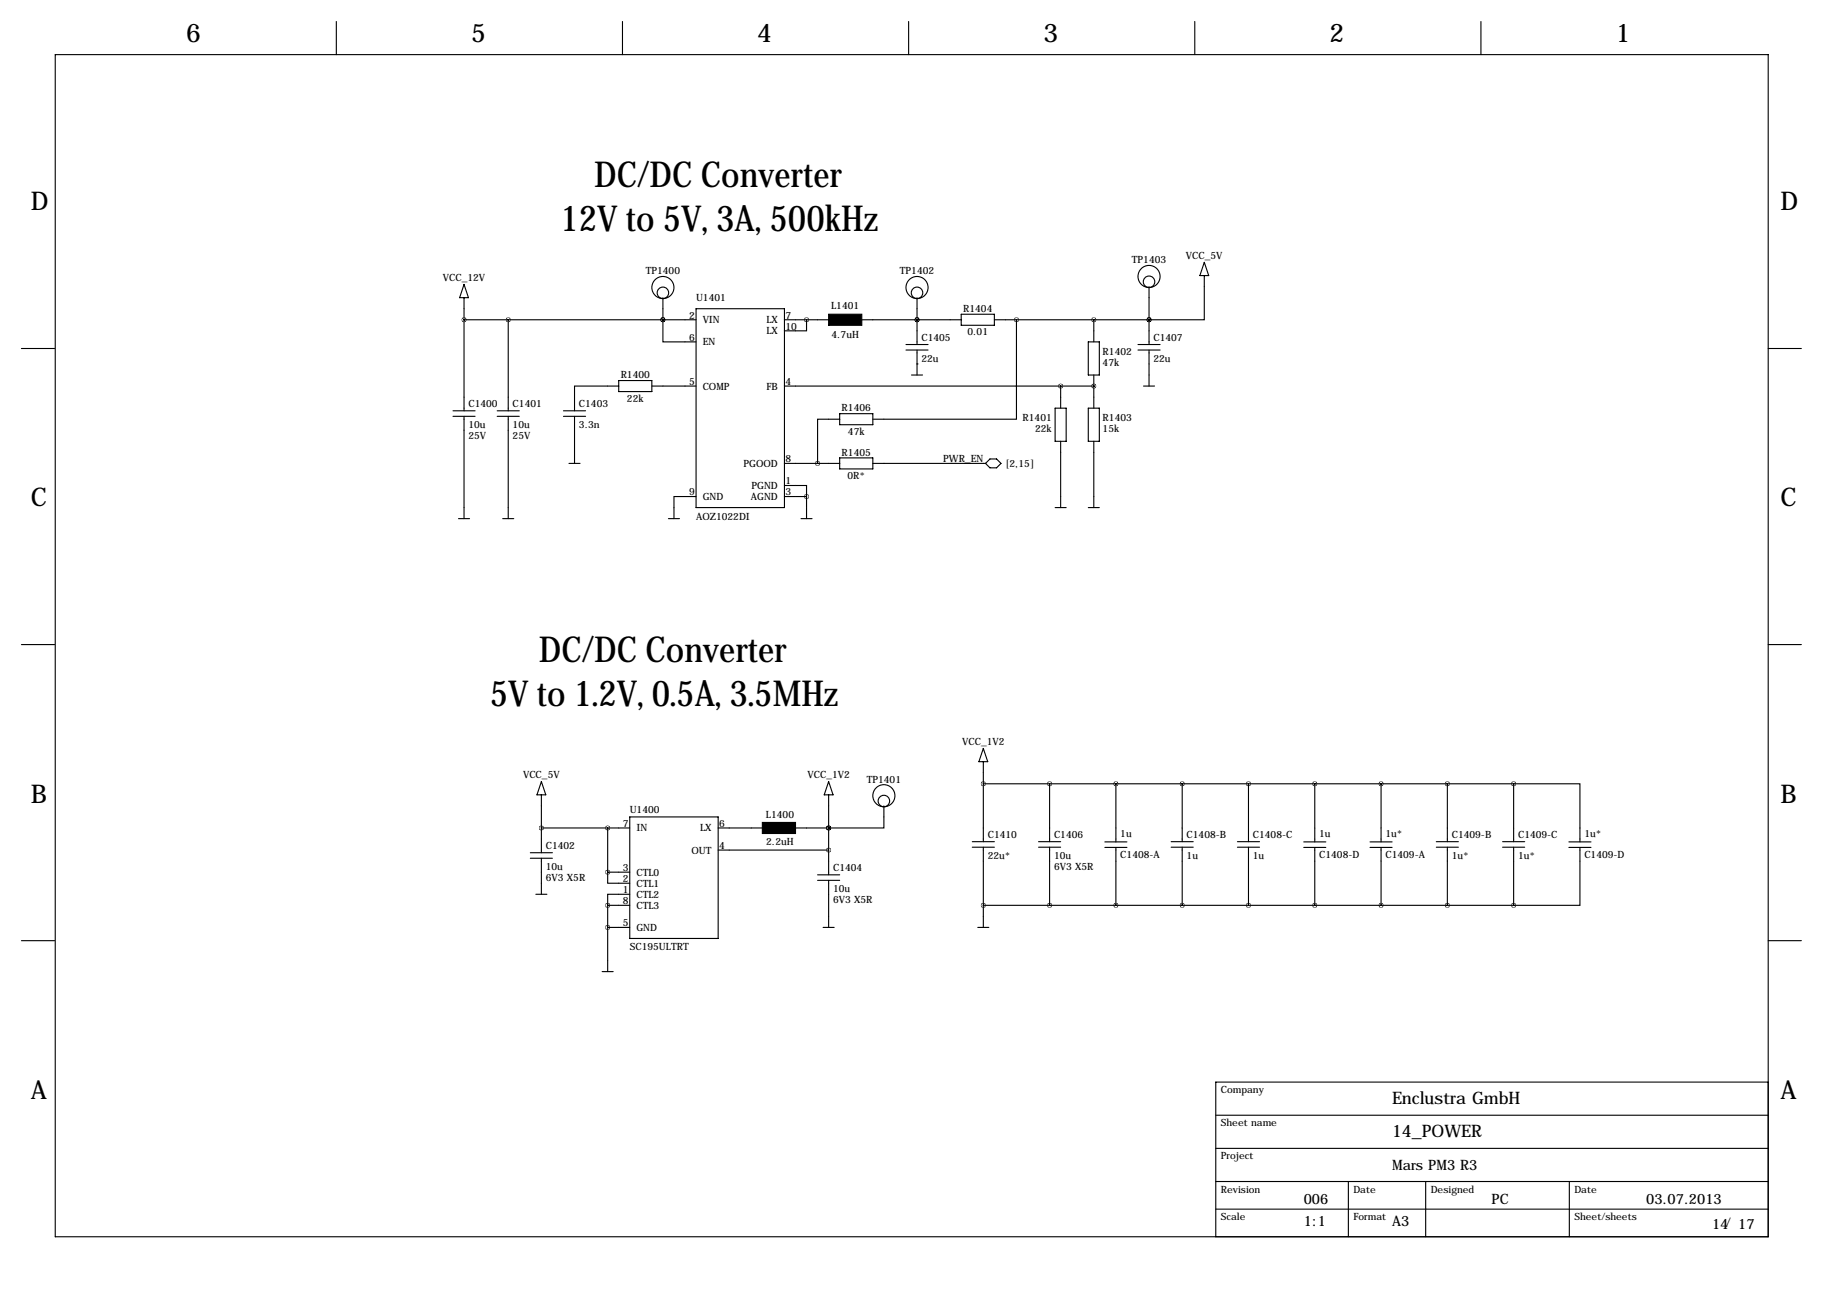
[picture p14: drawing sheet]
<svg xmlns="http://www.w3.org/2000/svg" width="419mm" height="297mm" viewBox="0 0 419 297" stroke-linecap="round" stroke-linejoin="round" font-family="sans-serif">
<defs><g id="words">
<g font-size="8.2">
<text x="136.6" y="43">DC/DC Converter</text>
<text x="128.8" y="53.2">12V to 5V, 3A, 500kHz</text>
<text x="123.9" y="152.3">DC/DC Converter</text>
<text x="112.6" y="162.4">5V to 1.2V, 0.5A, 3.5MHz</text>
</g>
<g font-size="5.9">
<text x="42.8" y="9.8">6</text>
<text x="108.3" y="9.8">5</text>
<text x="174.1" y="9.8">4</text>
<text x="239.9" y="9.8">3</text>
<text x="305.7" y="9.8">2</text>
<text x="371.4" y="9.8">1</text>
<text x="7.1" y="48.4">D</text>
<text x="409.3" y="48.4">D</text>
<text x="7.1" y="116.4">C</text>
<text x="409.3" y="116.4">C</text>
<text x="7.1" y="184.5">B</text>
<text x="409.3" y="184.5">B</text>
<text x="7.1" y="252.6">A</text>
<text x="409.3" y="252.6">A</text>
</g>
<g font-size="4">
<text x="320" y="253.9">Enclustra GmbH</text>
<text x="320" y="261.5">14_POWER</text>
</g>
<g font-size="3.3">
<text x="320" y="269.1">Mars PM3 R3</text>
<text x="299.7" y="276.7">006</text>
<text x="299.7" y="281.8">1:1</text>
<text x="320" y="281.8">A3</text>
<text x="342.9" y="276.7">PC</text>
<text x="378.5" y="276.7">03.07.2013</text>
<text x="393.6" y="282.5">14/ 17</text>
</g>
<g font-size="2.3">
<text x="272.6" y="59.5">VCC_5V</text>
<text x="101.8" y="64.6">VCC_12V</text>
<text x="148.4" y="63.1">TP1400</text>
<text x="206.9" y="63.1">TP1402</text>
<text x="260.2" y="60.6">TP1403</text>
<text x="160" y="69.2">U1401</text>
<text x="191.1" y="71">L1401</text>
<text x="221.4" y="71.7">R1404</text>
<text x="158.4" y="73.3">2</text>
<text x="161.5" y="74.3">VIN</text>
<text x="176.2" y="74.3">LX</text>
<text x="176.2" y="76.9">LX</text>
<text x="180.6" y="73.3">7</text>
<text x="180.6" y="75.8">10</text>
<text x="191.1" y="77.7">4.7uH</text>
<text x="222.4" y="77.1">0.01</text>
<text x="158.4" y="78.3">6</text>
<text x="161.5" y="79.4">EN</text>
<text x="211.8" y="78.3">C1405</text>
<text x="211.8" y="83.2">22u</text>
<text x="253.5" y="81.6">R1402</text>
<text x="265.2" y="78.3">C1407</text>
<text x="265.2" y="83.2">22u</text>
<text x="142.7" y="87">R1400</text>
<text x="158.4" y="88.5">5</text>
<text x="161.5" y="89.6">COMP</text>
<text x="176.2" y="89.6">FB</text>
<text x="180.6" y="88.5">4</text>
<text x="253.5" y="84.2">47k</text>
<text x="107.7" y="93.6">C1400</text>
<text x="117.9" y="93.6">C1401</text>
<text x="133.1" y="93.6">C1403</text>
<text x="144.1" y="92.3">22k</text>
<text x="193.5" y="94.6">R1406</text>
<text x="107.7" y="98.4">10u</text>
<text x="107.7" y="101">25V</text>
<text x="117.9" y="98.4">10u</text>
<text x="117.9" y="101">25V</text>
<text x="133.1" y="98.4">3.3n</text>
<text x="194.9" y="99.9">47k</text>
<text x="235.1" y="96.9">R1401</text>
<text x="238" y="99.4">22k</text>
<text x="253.5" y="96.9">R1403</text>
<text x="253.5" y="99.4">15k</text>
<text x="170.9" y="107.3">PGOOD</text>
<text x="180.6" y="106.3">8</text>
<text x="193.5" y="104.8">R1405</text>
<text x="216.8" y="106.1">PWR_EN</text>
<text x="231.1" y="107.3">[2,15]</text>
<text x="158.4" y="113.9">9</text>
<text x="172.8" y="112.4">PGND</text>
<text x="180.6" y="113.9">3</text>
<text x="180.6" y="111.4">1</text>
<text x="194.8" y="110.1">0R*</text>
<text x="160" y="119.6">AOZ1022DI</text>
<text x="161.5" y="115">GND</text>
<text x="172.6" y="115">AGND</text>
<text x="221.2" y="171.3">VCC_1V2</text>
<text x="120.2" y="178.9">VCC_5V</text>
<text x="185.6" y="178.9">VCC_1V2</text>
<text x="199.2" y="179.9">TP1401</text>
<text x="143.2" y="190.1">7</text>
<text x="144.8" y="186.8">U1400</text>
<text x="146.3" y="191.2">IN</text>
<text x="160.9" y="191.2">LX</text>
<text x="165.4" y="190.1">6</text>
<text x="176.1" y="188.1">L1400</text>
<text x="125.5" y="195.2">C1402</text>
<text x="159" y="196.2">OUT</text>
<text x="165.4" y="195.2">4</text>
<text x="176.2" y="194.3">2.2uH</text>
<text x="227.1" y="192.6">C1410</text>
<text x="227.1" y="197.5">22u*</text>
<text x="242.3" y="192.6">C1406</text>
<text x="242.3" y="197.5">10u</text>
<text x="257.6" y="197.3">C1408-A</text>
<text x="257.6" y="192.5">1u</text>
<text x="272.8" y="192.6">C1408-B</text>
<text x="272.8" y="197.5">1u</text>
<text x="288" y="192.6">C1408-C</text>
<text x="288" y="197.5">1u</text>
<text x="303.3" y="197.3">C1408-D</text>
<text x="303.3" y="192.5">1u</text>
<text x="318.5" y="197.3">C1409-A</text>
<text x="318.5" y="192.5">1u*</text>
<text x="333.8" y="192.6">C1409-B</text>
<text x="333.8" y="197.5">1u*</text>
<text x="349" y="192.6">C1409-C</text>
<text x="349" y="197.5">1u*</text>
<text x="364.2" y="197.3">C1409-D</text>
<text x="364.2" y="192.5">1u*</text>
<text x="125.5" y="200">10u</text>
<text x="125.5" y="202.6">6V3 X5R</text>
<text x="143.2" y="202.8">2</text>
<text x="143.2" y="200.3">3</text>
<text x="146.3" y="203.9">CTL1</text>
<text x="146.3" y="201.3">CTL0</text>
<text x="191.5" y="200.3">C1404</text>
<text x="242.3" y="200">6V3 X5R</text>
<text x="143.2" y="205.3">1</text>
<text x="143.2" y="207.9">8</text>
<text x="146.3" y="206.4">CTL2</text>
<text x="146.3" y="208.9">CTL3</text>
<text x="191.5" y="205.1">10u</text>
<text x="191.5" y="207.6">6V3 X5R</text>
<text x="143.2" y="213">5</text>
<text x="146.3" y="214">GND</text>
<text x="144.8" y="218.4">SC195ULTRT</text>
<text x="280.7" y="251.3">Company</text>
<text x="280.7" y="258.9">Sheet name</text>
<text x="280.7" y="266.6">Project</text>
<text x="280.7" y="274.2">Revision</text>
<text x="311.1" y="274.2">Date</text>
<text x="328.9" y="274.2">Designed</text>
<text x="361.9" y="274.2">Date</text>
<text x="280.7" y="280.5">Scale</text>
<text x="311.1" y="280.5">Format</text>
<text x="361.9" y="280.5">Sheet/sheets</text>
</g>
</g></defs>
<g fill="none" stroke="#000" stroke-width=".25">
<path d="M12.7 12.6h393.8v271.7h-393.8zM77.3 4.9v7.7M143.1 4.9v7.7M208.9 4.9v7.7M274.7 4.9v7.7M340.5 4.9v7.7M106.7 73.5h53.3M106.7 68.4v26M106.7 65.4l1 3h-2zM116.8 73.5v20.9M152.4 73.5h.1M152.4 73.5v5.1h7.6"/>
<path d="M152.4 68.4v5.1M160 71h20.3v45.7h-20.3zM180.3 73.5h10.2M185.4 73.5v2.6h-5.1M198.1 73.5h22.9M208.3 79.2h5.1M210.8 73.5h.1M210.8 68.4v10.8M221 72.2h7.6v2.6h-7.6zM228.6 73.5h35.6M233.7 73.5v22.9h-33M250.2 78.6h2.5v7.6h-2.5z"/>
<path d="M251.5 73.5v5.1M261.6 79.2h5.1M264.2 73.5h.1M264.2 65.9v13.3M276.9 63.4v10.1h-12.7M276.9 60.3l1 3.1h-2.1zM4.9 80.1h7.6M104.1 94.4h5.1M104.1 95.7h5.1M106.7 95.7v23.5M114.3 94.4h5.1M114.3 95.7h5.1"/>
<path d="M116.8 95.7v23.5M129.5 94.4h5.1M129.5 95.7h5.1M132.1 95.7v10.8M142.2 88.8h-10.1v5.6M142.2 87.5h7.7v2.5h-7.7zM149.9 88.8h10.1M180.3 88.8h71.2M193 96.4h-5v10.1M193 95.1h7.7v2.5h-7.7zM208.3 80.5h5.1M209.5 86.2h2.6"/>
<path d="M210.8 83.7h.1M210.8 80.5v5.7M242.6 93.8h2.5v7.7h-2.5zM243.8 88.8v5M250.2 93.8h2.5v7.7h-2.5zM251.5 88.8h.1M251.5 86.2v7.6M261.6 80.5h5.1M262.9 88.8h2.5M264.2 80.5v8.3M406.5 80.1h7.6M105.4 119.2h2.5"/>
<path d="M115.6 119.2h2.5M130.8 106.5h2.5M153.7 119.2h2.5M160 114.2h-5.1v5M180.3 111.6h5.1v2.6M180.3 106.5h12.7M180.3 114.2h5.1M184.1 119.2h2.6M185.4 114.2v5M193 105.3h7.7v2.5h-7.7zM200.7 106.5h25.9M227.6 105.5h1.5l1 1-1 1.1h-1.5l-1-1.1z"/>
<path d="M242.6 116.7h2.5M243.8 101.5v15.2M250.2 116.7h2.5M251.5 101.5v15.2M4.9 148.2h7.6M406.5 148.2h7.6M124.5 179.7l1 3h-2.1zM190.5 179.7l1 3h-2zM226.1 175.1v18.4M226.1 172.1l1 3h-2.1zM121.9 196h5.1M121.9 197.3h5.1"/>
<path d="M124.5 190.4h20.3M124.5 182.7v13.3M124.5 197.3v8.3M139.7 190.4v10.1M144.8 187.8h20.3v28h-20.3zM165.1 195.4h25.4M165.1 190.4h10.2M182.9 190.4h7.6M190.5 190.4h.1M190.5 182.7v18.4M203.2 185.3v5.1h-12.7M223.5 193.5h5.1"/>
<path d="M223.5 194.8h5.1M226.1 194.8v18.4M226.1 180.2h121.9M238.8 193.5h5M238.8 194.8h5M241.3 180.2v13.3M241.3 194.8v13.3M254 194.8h5.1M254 193.6h5.1M256.5 180.2v13.4M256.5 194.8v13.3M269.2 193.5h5.1"/>
<path d="M269.2 194.8h5.1M271.8 180.2v13.3M271.8 194.8v13.3M284.5 193.5h5.1M284.5 194.8h5.1M287 180.2v13.3M287 194.8v13.3M299.7 194.8h5.1M299.7 193.6h5.1M302.3 180.2v13.4M302.3 194.8v13.3M315 194.8h5"/>
<path d="M315 193.6h5M317.5 180.2v13.4M317.5 194.8v13.3M330.2 193.5h5.1M330.2 194.8h5.1M332.7 180.2v13.3M332.7 194.8v13.3M345.4 193.5h5.1M345.4 194.8h5.1M348 180.2h15.2v13.4M348 180.2v13.3M348 194.8v13.3"/>
<path d="M360.7 194.8h5.1M360.7 193.6h5.1M363.2 194.8v13.3h-15.2M4.9 216.3h7.6M123.2 205.6h2.5M139.7 200.5v2.6h5.1M139.7 200.5h5.1M139.7 213.2h5.1M139.7 208.1h5.1M139.7 208.1v15.3M144.8 205.6h-5.1v2.5M188 201.1h5"/>
<path d="M188 202.4h5M189.2 213.2h2.6M190.5 202.4v10.8M224.8 213.2h2.5M226.1 208.1h121.9M406.5 216.3h7.6M138.4 223.4h2.6M279.5 256.4h127M406.5 248.8h-127v35.5M279.5 278h127M279.5 271.6h127M279.5 264h127"/>
<path d="M310 271.6v12.7M327.8 271.6v12.7M360.8 271.6v12.7"/>
<circle cx="152.4" cy="67.3" r="1.32"/>
<circle cx="152.4" cy="66.1" r="2.54"/>
<circle cx="210.8" cy="67.3" r="1.32"/>
<circle cx="210.8" cy="66.1" r="2.54"/>
<circle cx="264.2" cy="64.8" r="1.32"/>
<circle cx="264.2" cy="63.6" r="2.54"/>
<circle cx="203.2" cy="184.2" r="1.32"/>
<circle cx="203.2" cy="182.9" r="2.54"/>
</g>
<path d="M190.5 72.2h7.6v2.6h-7.6zM175.3 189.1h7.6v2.5h-7.6z" fill="#000" stroke="#000" stroke-width=".25"/>
<path d="M106.6 73.5a.05 .05 0 0 0 .1 0 .05 .05 0 0 0-.1 0zM185.4 114.2a.05 .05 0 0 0 .1 0 .05 .05 0 0 0-.1 0zM251.4 88.8a.05 .05 0 0 0 .1 0 .05 .05 0 0 0-.1 0zM185.4 73.5a.05 .05 0 0 0 .1 0 .05 .05 0 0 0-.1 0zM243.8 88.8a.05 .05 0 0 0 .1 0 .05 .05 0 0 0-.1 0zM116.8 73.5a.05 .05 0 0 0 .1 0 .05 .05 0 0 0-.1 0zM347.9 180.2a.05 .05 0 0 0 .1 0 .05 .05 0 0 0-.1 0zM332.7 180.2a.05 .05 0 0 0 .1 0 .05 .05 0 0 0-.1 0zM302.2 180.2a.05 .05 0 0 0 .1 0 .05 .05 0 0 0-.1 0zM287 180.2a.05 .05 0 0 0 .1 0 .05 .05 0 0 0-.1 0zM271.7 180.2a.05 .05 0 0 0 .1 0 .05 .05 0 0 0-.1 0zM347.9 208.1a.05 .05 0 0 0 .1 0 .05 .05 0 0 0-.1 0zM332.7 208.1a.05 .05 0 0 0 .1 0 .05 .05 0 0 0-.1 0zM302.2 208.1a.05 .05 0 0 0 .1 0 .05 .05 0 0 0-.1 0zM287 208.1a.05 .05 0 0 0 .1 0 .05 .05 0 0 0-.1 0zM271.7 208.1a.05 .05 0 0 0 .1 0 .05 .05 0 0 0-.1 0zM256.5 208.1a.05 .05 0 0 0 .1 0 .05 .05 0 0 0-.1 0zM256.5 180.2a.05 .05 0 0 0 .1 0 .05 .05 0 0 0-.1 0zM264.1 73.5a.05 .05 0 0 0 .1 0 .05 .05 0 0 0-.1 0zM264.1 73.5a.05 .05 0 0 0 .1 0 .05 .05 0 0 0-.1 0zM124.4 190.4a.05 .05 0 0 0 .1 0 .05 .05 0 0 0-.1 0zM210.8 73.5a.05 .05 0 0 0 .1 0 .05 .05 0 0 0-.1 0zM210.8 73.5a.05 .05 0 0 0 .1 0 .05 .05 0 0 0-.1 0zM251.4 73.5a.05 .05 0 0 0 .1 0 .05 .05 0 0 0-.1 0zM187.9 106.5a.05 .05 0 0 0 .1 0 .05 .05 0 0 0-.1 0zM233.6 73.5a.05 .05 0 0 0 .1 0 .05 .05 0 0 0-.1 0zM226 180.2a.05 .05 0 0 0 .1 0 .05 .05 0 0 0-.1 0zM226 208.1a.05 .05 0 0 0 .1 0 .05 .05 0 0 0-.1 0z" fill="#000" stroke="#000" stroke-width="1"/>
<use href="#words"/>
</svg>
